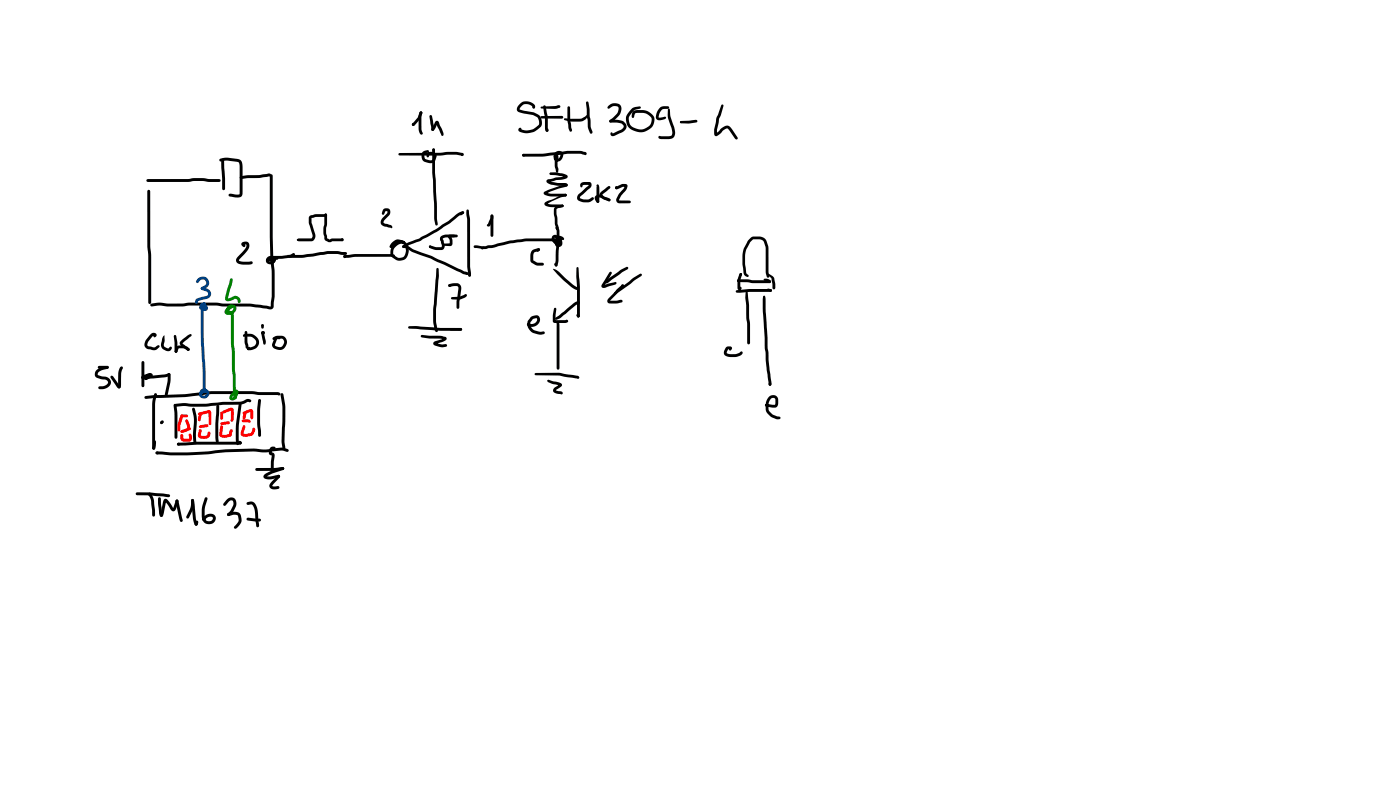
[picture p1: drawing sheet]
<svg xmlns="http://www.w3.org/2000/svg" width="337mm" height="190mm" viewBox="0 0 337 190" stroke-linecap="round" stroke-linejoin="round" font-family="sans-serif">
<g fill="#000">
<path d="M52.8 38.2l1.7-.3 2.5 .3a1.52 1.52 0 0 1 1.3 2l-.1 6.8-.3 .3-.6 .1-2-.2-.4-.3 .4-.4 2.3 .2v-6.8a.76 .76 0 0 0-.7-1l-2.4-.3-1.4 .2-.3-.1zM53.3 38.2l.2-.1 .4 .4 .2 6.9-.3 .3-.4-.3zM95.8 36.8l10-.1a11 11 0 0 1 5.6 .1l.1 .5-.4 .2-.2-.1v-.4l.1 .4a14.5 14.5 0 0 0-5.2 0h-9.7l-.3-.1zM101 26.9l.4-.1 .1 .3-.5 1.5-1.3 1.5-.6 .1v-.5l1.3-1.4zM100.9 26.9l.3-.1 .3 .3-.2 1v2.9l.4 1a.44 .44 0 0 1-.6 .3 .44 .44 0 0 1-.3-.5l-.2-.8v-2.9zM101.6 36.5l.6-.3 .8-.1 .1 .4-.7 .3a.88 .88 0 0 0 0 1.5l1 .2 .5-.1 .3-1.1-.9-.1-.2 .3a.35 .35 0 0 1-.5 .1 .35 .35 0 0 1 0-.5l.4-.5 1.1-.1a.98 .98 0 0 1 .8 1.2l-.2 .7a1.33 1.33 0 0 1-1.9 .7 1.61 1.61 0 0 1-1.3-2.4zM103.3 27.7l.2-.1 .3 .3 .5 2.4v1.1a.62 .62 0 0 1-.7-.3 .62 .62 0 0 1 0-.7l-.4-2.4zM104.7 29.2l.4-.2 .3 .2 1.1 2.4a.68 .68 0 0 1-.2 1.1l-.2-.1-1.1-2.4-.1-.6h.3l-.6 1.3a.51 .51 0 0 1-.4 .5 .51 .51 0 0 1-.5-.3l.3-.3-.2 .1zM104 35.7l.2-.1a.48 .48 0 0 1 .2 .8l-.2 .1a.52 .52 0 0 1-.2-.8zM125.6 37.1l4.8-.2 4.8-.5a15.3 15.3 0 0 1 5 0l.7 .3v.5l-.2 .1-.3-.3 .1 .2-1-.3h-3.1l-5.7 .7h-4.8l-.3-.1zM124.9 25.1a2.35 2.35 0 0 1 3.7 .5l-.1 .4-.2 .1-.2-.1-.1-.4a1.77 1.77 0 0 0-3.1 .6l.9 .4 2.5 .4 1 .5a2.29 2.29 0 0 1 .6 3 4.1 4.1 0 0 1-5.2 .9 .41 .41 0 0 1 .1-.6 .41 .41 0 0 1 .6 .2l-.2 .2v-.2a3.8 3.8 0 0 0 4.3-1 1.79 1.79 0 0 0-.6-2l-.8-.4-3.2-.6a.95 .95 0 0 1-.7-.8 .95 .95 0 0 1 .5-1zM130 25.7l3.7-.3a.63 .63 0 0 1 1 .2l-.3 .3-1 .3-3.2-.1-.2-.1z"/>
<path d="M130 28l5.1-.2 .3 .4-.3 .3h-4.9l-.3-.3zM130.7 25.4l.2-.1 .3 .3 .4 2.1 .1 3.4-.2-.1 .2 .1v.5a.53 .53 0 0 1-.5-.1 .53 .53 0 0 1-.2-.6v-2.7zM131.4 30.9a.39 .39 0 0 1 .5 .3 .39 .39 0 0 1-.4 .5l-.3-.3zM133.5 36.6a1.12 1.12 0 0 1 1.6-.1 1.12 1.12 0 0 1 0 1.6 1.1 1.1 0 0 1-1.9 .2 1.1 1.1 0 0 1 .9-1.7 .44 .44 0 0 1 .5 0 .44 .44 0 0 1 .2 .4l-1 .5v.5l.5 .1 .3-.4 .1-.7h-.7l-.2 .4 .1 .5h-.3v-.2l.2 .2 .2-.2v2.1l.3 .9-.1 .6-.3 .2-.2-.2-.3-1.3v-2.2a.5 .5 0 0 1 .7-.5 .5 .5 0 0 1 .1 .9 .57 .57 0 0 1-.8 .2 .57 .57 0 0 1-.3-.7l.1-.6zM135.6 28.5h4l1.4-.9 .2 .2-.4 .9-.8 .4-.9 .1a7.6 7.6 0 0 1-3.5-.4zM136.5 25.6l.2-.1 .3 .3 .1 3 .3 2.2a.39 .39 0 0 1 0 .5 .39 .39 0 0 1-.4 .1l-.3-.8-.3-2zM140.9 24.5l.3-.1 .3 .2 .5 4.3a4.4 4.4 0 0 0 .4 2.8l-.1 .3-.2 .1-.4-.3a5.6 5.6 0 0 1-.5-3.2zM146.2 25.5a1.87 1.87 0 0 1 3.2 .3 3.4 3.4 0 0 1-1.8 3.2l-.8 .4-.4-.3 .2-.3a3.7 3.7 0 0 0 2.1-2.6v-.3a.82 .82 0 0 0-1.2-.4l-1.2 .6-.3-.3zM146.5 28.9l1.4-.1a2.43 2.43 0 0 1 2.6 1 1.48 1.48 0 0 1-1.1 2.1l-1.6 .7a.58 .58 0 0 1-.8 0 .58 .58 0 0 1 0-.8l.3 .3 1.9-.9a.93 .93 0 0 0 .7-.9l-.4-.6-.4-.1-2.3-.2-.3-.1zM151.9 26.1l.6-.3 1.2-.2 .4 .2-.3 .3-1.4 .4-.8 .9a2.22 2.22 0 0 0 1.7 3.6 2.49 2.49 0 0 0 3.3-2.6l-.2-.3a2.67 2.67 0 0 0-1.8-1l-1.8 .1-.4 1.1-.3 .1a1.15 1.15 0 0 1 .8-1.9l1.7-.1a2.78 2.78 0 0 1 2.7 2.2 3.3 3.3 0 0 1-4.7 2.9 2.79 2.79 0 0 1-1.5-4.5zM158.7 25.8l1-.3h.9l.3 .3-.3 .4h-.9a1.98 1.98 0 0 0-1.4 2l1.6-.2 .2 .3a1.83 1.83 0 0 1-1.7 .6 .83 .83 0 0 1-.7-1.2l.4-1.1zM160.6 26.1h.2l.2 .2 .2 1.7 .6 1.9a3.1 3.1 0 0 1 .2 3l-.9 .5h-2.3a.41 .41 0 0 1-.4-.3 .41 .41 0 0 1 .2-.5l2.3 .1a.77 .77 0 0 0 .7-1.1l-1-3.3z"/>
<path d="M163.5 29.2l3.8-.4 .4 .3-.3 .3-1.9 .3-1.8-.1-.2-.1zM163.5 29.2h.4l.1 .2-.5 .1zM173.5 25.1l.3 .1 .1 .3-1 3.1-.5 2.6v1l-.3-.2 .7-.5a1.95 1.95 0 0 1 2.7-1l1.8 2.5v.4l-.3 .1-.3-.1-1.8-2.5h-.4l-.8 .6a2.54 2.54 0 0 1-1.7 1.2l-.3-.4v-1.2l.5-2.7zM35.3 43.1l9.9-.1 1.2-.2h2.4l1.5 .2h2.4l.4 .4-.4 .3h-2.4l-2-.2h-1.8l-1.3 .2h-9.7l-.2-.1zM35.5 45.7l.3-.1 .3 .3 .2 26.8-.3 .3-.4-.3v-11.4l-.2-2.1zM57.7 42.4l1.6-.3h3l2.3-.4 .4 .1 .2 .3-.3 .3-2.4 .3-2.9 .1-1.6 .2-.3-.1zM58.2 58.3a1.11 1.11 0 0 1 1.6 0 1.11 1.11 0 0 1-.1 1.6l-2.3 2.7 1.1 .3 1.9-.1 .3 .1v.4l-.9 .3-2.2-.1a.95 .95 0 0 1-.8-.7 .95 .95 0 0 1 .3-1l2-2.3 .1-.7h-.6l.1-.3 .3 .5-.1 .3a.64 .64 0 0 1-.7-.2 .64 .64 0 0 1 0-.8zM74.4 51.9l1.5-.4 2.3-.1-.2 .3 .3-.4 .3 .3-.3 .5h-2.3l-1.1 .3v1.2l.8 2.3a1.36 1.36 0 0 1-.9 2.1h-3a.36 .36 0 0 1-.4-.4 .36 .36 0 0 1 .4-.3h3l.3-.3v-.6l-.9-2.8v-1.3zM71.4 57.5l.2-.1 .2 .2-.2 .3-.2-.1zM78.1 51.4l.3-.1-.1 .3 .1-.3 .2 .3-.1 .3h-.4l.2-.3-.2 .3-.1-.3zM78.1 51.4l.2-.1 .3 .3-.2 4.2 .2 1.5 .5 .2 .7-.2h2.5l.2 .1v.5l-2.6 .1-.8 .2-1-.6-.4-1.8zM92.2 50.2a1.03 1.03 0 0 1 1.5 .2 1.03 1.03 0 0 1-.3 1.5l-1.2 1.4 .2 .4 .8 .1a1.18 1.18 0 0 1 1.1 .8l-.2 .2-1.1-.3a1.22 1.22 0 0 1-1.4-.6 1.22 1.22 0 0 1 .3-1.5l1.2-1.4v-.3h-.4l-.4 .9-.4-.1-.1-.2z"/>
<path d="M94.3 58.2l.7-.5 .6-.2a2.47 2.47 0 0 1 2.7 2.9 2.11 2.11 0 0 1-3.2 1.9l-.5-.3a1.96 1.96 0 0 1-.1-3.1 2.61 2.61 0 0 1 2.7-.9v.4l-.3 .1a2.37 2.37 0 0 0-2.4 2.6l1.2 .8 1-.1a1.39 1.39 0 0 0 .9-1.5l-.4-1.5-.7-.4-.7-.2-.9 .3-.7 .9-.2 .2-.3-.1v-.4zM96.8 59h1.2l1.4 .9 4.3 1.6 8.3 3.8a.44 .44 0 0 1 .5 .2 .44 .44 0 0 1-.2 .6l-1-.3-6.2-2.9a21.9 21.9 0 0 0-5.4-2.1l-2.1-1.2a.57 .57 0 0 1-.6 0 .57 .57 0 0 1-.2-.6zM103.3 59a.27 .27 0 0 1 .3 .2 .27 .27 0 0 1-.2 .3l-.3-.2zM103.2 59.1l.4-.1 1.2 .4h1.3l.1-.5-.4-1.4v-.4l.3-.4 1.1-.4 2.8 .1 .1 .3-.4 .3h-2.5l-.8 .3 .3 .8a1.25 1.25 0 0 1-.6 2h-1.4l-1-.4-.5-.2zM104 35.7l.2-.1 .4 .4v5.5l.4 7.3v3.7l.2 1.4-.3 .3-.3-.3a17.2 17.2 0 0 1-.3-5.4l-.4-7zM107.7 56.5l.4-.1h1l.4 .3-.4 .3h-.9l.1-.2a1.79 1.79 0 0 1 .1 2.3h-1.6l-.3-.3 .3-.3h1.4h-.1l-.1-.9a.89 .89 0 0 1-.3-1.1zM111 50.8l.2-.1 .4 .4-.8 .7-.2-.3zM96.8 59l1.3-.7 2.7-1 3.9-2.2 3.1-2 2.2-1.8 1.2-.6a.39 .39 0 0 1 .3 .5 .39 .39 0 0 1-.4 .3l-.7 .3-2.2 1.8-2.8 1.8-4.4 2.5-2.7 1-1.3 .7-.3-.3zM112.2 50.4l.2-.1 .3 .3 .3 2.1v11.4l.2 1.6-.1 .7-.2 .1-.4-.4-.2-2zM113.9 59l.7-.1 1.6 .3 .2 .3-.4 .3-1.8-.2-.4-.3zM118 51.6a.58 .58 0 0 1 .6 .3 .58 .58 0 0 1 0 .7l-.7 1.6a.4 .4 0 0 1-.5 .2 .4 .4 0 0 1-.3-.5l.3-.1h-.1l.6-1.3zM118 51.6l.3-.1 .3 .4v4.7l-.3 .3-.4-.3z"/>
<path d="M129.2 59.7l.3-.1 .3 .4a.59 .59 0 0 1-.8 .4l-.1-.2zM132.2 41.5l1.3-.1 1.1 .2a2.34 2.34 0 0 1 1.9 .8l-.3 .4-.8 .3-1.7 .2-1.8 .4 .1-.3a9.2 9.2 0 0 0 4 .6l.4 .2 .1 .3-.3 .3-.4-.3v.1a6 6 0 0 1-4.4-.8 .64 .64 0 0 1 .2-.7 .64 .64 0 0 1 .7-.1l3.6-.8v.4l-.9-.3-2.5-.3-.3-.1zM132.2 41.5h.2l.3 .2-.3 .3-.2-.1zM133.7 54.4l.2-.1a.47 .47 0 0 1 .4 .5 .47 .47 0 0 1-.4 .5 .52 .52 0 0 1-.2-.9zM115.8 59.3l2.8-.5 3.8-1 4.1-.5h6.3l1.3 .4h-.4l-.1 .2a.76 .76 0 0 1 1.1-.2 .76 .76 0 0 1 .1 1.1 1.6 1.6 0 0 1-1.7-.4 1.08 1.08 0 0 1-.5-1.1 1.08 1.08 0 0 1 .8-.9 1.79 1.79 0 0 1 1.5 2.8 1.01 1.01 0 0 1-1.3-.1 1.01 1.01 0 0 1-.3-1.2 1.18 1.18 0 0 1 1-1.3 1.18 1.18 0 0 1 1.3 .8l-.3 .3-.7-.4-.4 .1-.2 .4 .1 .9 .4-.1v-.2a1.27 1.27 0 0 0-1-1.3h-.2l.2 .7 1 .4-.1 .2-.4-.2 .3-.2a.56 .56 0 0 1-1 .1l-2.7-.1a15.5 15.5 0 0 0-5.2 .1l-2.8 .4-3.8 1-2.8 .4-.3-.1-.1-.2zM135 49.2l.4 .1v.4l-.5-.1zM133.3 49.8l.6-.3 1.3-.3 .3 .3a1.06 1.06 0 0 1-1.2 .5l-.5 .4 .3 3.5a.9 .9 0 0 1-.2 1.2l-.3-.3-.2-1-.3-2.5 .1-1.1zM131 48.6l3.9-1.8 1-.2 .3 .3-.1 .3-1.7 .4-3 1.5 .1-.2 .8 .2h2.9l.3 .4-.3 .3-3.4-.1-.8-.4-.1-.3zM135.7 46.6l.5 .1v.4h-.5zM130.8 46.2l3.8-1.6 1.6-.5 .2 .1a.47 .47 0 0 1 0 .6 .47 .47 0 0 1-.5 .1l-1.6 .4-3.1 1.3v-.4l1.2 .3h3.5l.3 .1v.5l-3.6 .1-1.4-.3a.53 .53 0 0 1-.4-.7zM139.6 44a2.69 2.69 0 0 1 2.5 0l.1 .5-.2 .5-2.4 2.1-.2 .5 .8 .3h1.2l1-.5 .4 .3-.1 .2-.8 .6-.5 .1h-1.3l-1-.4a.99 .99 0 0 1 0-1.6l2.3-2 .1-.3 .1 .1-1.5 .1-.3 .5a.65 .65 0 0 1-.2-1zM143.3 44.5l.2-.1a.53 .53 0 0 1 .6 .7v3.3l-.4 .4-.3-.4v-3.7l.2 .1z"/>
<path d="M143.2 47.1a1.55 1.55 0 0 1 1.7-.1l1.8 .8 .1 .2-.2 .3-.3 .1-2-.9h-.7l.3 .7-.2-.1 .4 .3a.55 .55 0 0 1-.7 .2 .55 .55 0 0 1-.3-.6l-.1-.5zM144.4 46.2l1-.8a1.01 1.01 0 0 1 1.3-.6l-.1 .5-1.9 1.4 .7 .7 1.3 .4v.5l-.3 .1-1.2-.5-.9-.7-.2-.5zM148 44.9l1.4-.6a.88 .88 0 0 1 1.4 .5l-.2 .8-1.3 1.4-.5 1.1 2.5 .1 .4 .3-.1 .2-2.7 .1a.81 .81 0 0 1-.7-1.1l.6-1.1 1.2-1.4 .2-.6 .1 .3h-.6l-1 .5a.42 .42 0 0 1-.6 0 .42 .42 0 0 1-.1-.5zM65 41.9l.2-.1 .4 .4v14.8l.1 5 .3 4v5.3l-.3 2.7a.94 .94 0 0 1-1.2 .3l-4.5-.7-12.3-.2-5.6 .2-3.9-.2-1.7 .2-.4-.3 .3-.4 1.8-.2 3.9 .2 3.3-.2h6.6l1.7 .2 6.6 .1 4.8 .6 .2-2.4v-5.2l-.3-3.9-.1-5.1zM64.3 61.8a1.15 1.15 0 0 1 1.3-.2 1.15 1.15 0 0 1 .6 1.2 .62 .62 0 0 1-1 .2 .62 .62 0 0 1 .3-1l.5-.3h.6l.4 .4-.1 .2-.8 .1-.3 .4-.3-.3 .2-.1-.1-.1-.3-.1-.5 .1-.2 .4 .8 .1-1.3-.1a.58 .58 0 0 1 .3-.6 .58 .58 0 0 1 .6-.1 .77 .77 0 0 1 1 .4 .77 .77 0 0 1-.4 1 1.05 1.05 0 0 1-1.4-.1 1.05 1.05 0 0 1 0-1.4zM69.1 61.2h3.6l4.2-.6a16.9 16.9 0 0 1 6.4 0v.5l-.2 .1-2-.2h-2.4l-6.2 .9h-3.1zM64.8 61.6l4.8-.4 1-.4 .3 .3-.1 .3-.8 .4-2.1 .4h-2.8l-.4-.4zM82.6 61.3l2.8-.3h8.7a.5 .5 0 0 1 .7 .2 .5 .5 0 0 1-.1 .7l-.3-.4 .1 .2h-9.1l-2.5 .2 .2-.1v-.3l.1 .2-.3 .3-.4-.3zM98.2 78.4l1.8-.1 5.8 .5h5l.3 .3-.3 .4h-5l-7.4-.5-.3-.3zM105 64.4h.4l.1 .2v1.6l-.5 6.8a18.3 18.3 0 0 0 0 5.5l.2 .6a.37 .37 0 0 1 0 .5 .37 .37 0 0 1-.4 .1l-.4-1.1a16.6 16.6 0 0 1-.1-5.4zM107.8 68.4a2.5 2.5 0 0 1 2.8 0l.3 .9-.5 3.2v1.4l-.3 .3-.3-.1a12 12 0 0 1 .4-4.5v-.5l-.3-.3-1.8 .1-.4-.3zM107.8 68.4h.6v.4l-.5 .1-.2-.3z"/>
<path d="M108.5 71.4l2-.1 1.4-.7 .3 .1a1 1 0 0 1-1.1 1.1l-.8 .2-1.6-.1-.2-.1zM108.1 78.9l2.7-.1 .3 .3-.3 .4-2.5-.1-.2-.1zM111.9 65.5l.4-.1 .3 .3a.38 .38 0 0 1-.5 .3 .38 .38 0 0 1-.2-.5zM112.7 65.7l.2-.1a.45 .45 0 0 1 .3 .4 .45 .45 0 0 1-.3 .5 .48 .48 0 0 1-.2-.8zM127.6 76.2a1.5 1.5 0 0 1 2-.1 1.79 1.79 0 0 1-.3 1.9 1.79 1.79 0 0 1-1.9 .4l-.8-.4 .3-.3 .7 .1a1.13 1.13 0 0 0 1.1-.2 1.13 1.13 0 0 0 .3-1.2l-.9 .2-.6 .8 .1 1.1 .9 .8 1.3 .4 .8-.1 .4 .3a1.57 1.57 0 0 1-1.8 .4l-.9-.3a2.35 2.35 0 0 1-1.4-2.8zM127.9 60.1l1.5-.5 .3 .1 .1 .5-1 .3a.73 .73 0 0 0-.6 .9v1.2l1 .5 1.5 .1v.5l-1.7 .1-1.3-.8-.2-.4v-1.4zM132.9 64.6a3.4 3.4 0 0 1 2.4 1.6l2.3 2.1 1.4 .8 .1 .2a.65 .65 0 0 1-1.2 0l-2.6-2.1zM133.7 54.4h.5l.3 1.1-.2 7.2a1.4 1.4 0 0 1-.6 1.3l-.3-.3 .2-1.1 .2-4.1zM133.3 63.3l.6 .2v.4h-.5zM133.3 74h.4v.2l-.1 2.9-.2-.2h3.1a.53 .53 0 0 1-.1 .6 .53 .53 0 0 1-.6 .1h-2.5a.67 .67 0 0 1-.4-1zM133.7 77.3a.54 .54 0 0 1 .7 .1 .54 .54 0 0 1 .1 .7v10.4l-.3 .3-.4-.3v-10.8l.2 .1-.3-.1zM133.6 76.3l4.8-3.8a.48 .48 0 0 1 .6-.1 .48 .48 0 0 1 .3 .5h-.5l.2 .1-.7 .4-3.6 3-1 .4-.3-.2z"/>
<path d="M138.6 75.5l.2-.1 .5 .3v.5a.47 .47 0 0 1-.6-.1 .47 .47 0 0 1-.1-.6zM138.6 64.2l.2-.1 .3 .3 .3 4.4v7.1l-.4 .4-.3-.4v-7l-.2-2.5zM146.5 65.4l.5-.1v.4l-1.8 3.1-.1-.3 1.2-.4 1.6-.4 .3 .3-.3 .3-2.2 .8a.62 .62 0 0 1-.8 0 .62 .62 0 0 1-.2-.8zM148.3 69.5l1.2-1.1h.4v.5l-3.3 3.3h1.5l1.2-.2 .4 .3a1.84 1.84 0 0 1-1.6 .6h-1.3a.66 .66 0 0 1-.8-.3 .66 .66 0 0 1 .2-.9zM145.6 67.5l3.6-2.7 1.5-.7 .3 .1 .1 .2-.2 .3-1.3 .7-2.8 2a1 1 0 0 1-1.2 .6zM147.7 70.2l4.6-3.5 1.6-.9h.3v.5l-6.2 4.4h-.4zM176.9 69.8l3.4-.4h4.9l.4 .4-.4 .3h-5.1l-2.3 .2-.9-.1zM177.3 67.2l2.3-.1 1.3 .2h4.1l.4 .4-.4 .3h-4.2l-1.2-.2h-2.1l-.3-.4zM177.8 65.7l.3-.1 .3 .3-.4 1.5v1.8h-.4l.2-.3a.42 .42 0 0 1 .5 .4 .42 .42 0 0 1-.4 .5l-.4-.2-.2-.4v-1.9zM180.4 57.2l.6-.4h1.6a1.8 1.8 0 0 1 1.7 1.3l.4 1.3v6l.3 1-.4 .3-.2-.1-.3-1.1v-5.9l-.4-1.3a1.1 1.1 0 0 0-1.1-.8h-1.6l-.7 .8-.8 1.4a7.7 7.7 0 0 0-.2 4.6l.1 1.3 .6 .7-.1 .2-.7-.1-.4-.6a14.7 14.7 0 0 1-.1-5.6l1-2.2zM179.3 70.1l.2-.1 .2 .2 .6 7.6v4.6l-.3 .3-.4-.3v-4.6l-.4-6.3zM183.5 71.1h.4v.2l-.2 .2-.2-.2z"/>
<path d="M183.5 71.1h.4l.1 .8 .5 11.7 .9 8.3v.5h-.3h.3l-.1 .2-.2 .1-.3-.3h.3h-.3l-1-8.7-.4-8.9v-2.9zM183.6 67l1.1 .1a.51 .51 0 0 1 .5 .3 .51 .51 0 0 1-.2 .6l-.3-.3 .1 .2-1.2-.5zM184.7 65.9l.2-.1 .8 .5 .4 .5 .3 2.4-.4 .3-.3-.3-.2-2.3-.8-.7zM184.5 69.4l.9 .1 .1 .5-.3 .1-.6-.3zM34.8 95.2l2.2-.3 8.5-.3a54.2 54.2 0 0 1 11.6-.6l9.7 .2a.55 .55 0 0 1 .5 .7l-10.2-.2a54.9 54.9 0 0 0-12.6 .7l-7.4 .2-2 .2-.3-.1zM37.2 94.5h.4l.1 .3-.4 2.1v10.8l-.4 .3-.3-.4v-8.1a9.9 9.9 0 0 1 .6-5zM42 97.1l1.9-.3 5.6 .2 4-.5h4.2l1.9-.7 .6 .2 .2 .3a.58 .58 0 0 1-.8 .2l-1.9 .7h-4.1l-4.1 .5-5.2-.2-2 .2-.2-.1zM41.8 97.1l.3-.1 .3 .3 .2 2 .1 5.8-.4 .3-.3-.3zM46.3 98l.2-.1 .4 .3a15.3 15.3 0 0 1 .2 6.6l.1 1.4-.3 .4-.4-.3-.1-2.5a10.8 10.8 0 0 0-.2-5.4zM52.1 97.3h.5l.1 .3-.2 4.2 .1 4.2-.4 .4-.3-.3-.1-1v-3.3zM57.5 96.9h.5l.1 .2-.7 5.2 .1 4.3-.1 .2-.5 .1a13.3 13.3 0 0 1-.2-5zM62.2 95.9h.4l.2 .3-.3 2.6 .3 5.8-.4 .3-.3-.3-.3-2.9v-3.6z"/>
<path d="M67.5 94.5l.3-.1 .3 .3 .5 3.1-.2 8.3 .2 1.7-.4 .3-.3-.3-.2-1.7 .2-8.3-.5-3zM101.2 80.5l2.7 .2a5.5 5.5 0 0 1 2.8 .2 .54 .54 0 0 1 .7 .5 .54 .54 0 0 1-.6 .5l-2 .7-.1-.3 1.5 .4 1-.1 .3 .4-.3 .3-1.1 .1-1.4-.4a.53 .53 0 0 1-.6-.4 .53 .53 0 0 1 .5-.6l2.2-.8 .1 .4-.4-.1a6.5 6.5 0 0 0-3.2-.2l-1.9-.2-.3-.3zM128.6 89.7l5.7-.2 4.5 .8a.45 .45 0 0 1 .4 .6l-.3 .1-4.6-.8h-5.5l-.3-.3zM131.6 91.3l.3-.1 .9 .4a3.1 3.1 0 0 1 2.3 .8l-.2 .5-1.3 .8 1.2 .3a.46 .46 0 0 1 .4 .7l-1.2-.1a.83 .83 0 0 1-.8-.3 .83 .83 0 0 1-.2-.8l1.5-1.2v.3l-1.9-.4-.9-.4-.2-.3zM174.5 83.4l.6-.2a.58 .58 0 0 1 .8 .2 .58 .58 0 0 1-.4 .9l-.2-.3 .1-.4 .1 .3h-.5l-.3 .9 .7 .3h1.5l1.3-.7a.56 .56 0 0 1 .2 .6 .56 .56 0 0 1-.4 .4l-1 .3-1.3 .1a1.36 1.36 0 0 1-1.7-.9l.1-.6zM184.9 95.3a1.25 1.25 0 0 1 1.4-.3 1.25 1.25 0 0 1 .8 1.1v.7a1.06 1.06 0 0 1-.4 1 1.06 1.06 0 0 1-1.1 .1l-1.4-.2-.3-.3 .1-.3 .3-.1 2 .2 .1-1.2-.4-.4a1.17 1.17 0 0 0-1.2 1.3v1.4l.2 .5 .8 .8 1.8 .6v.2a1.07 1.07 0 0 1-1.4 .1l-.9-.4-.7-.7a3.5 3.5 0 0 1 .3-4.1zM184.9 91.9l.2-.1a.48 .48 0 0 1 .3 .4 .48 .48 0 0 1-.3 .5 .5 .5 0 0 1-.2-.8zM32.7 118.4l3.2-.1 3.3 .2 1.4 .2 .3 .4-.4 .3-4.6-.4h-2.9l-.4-.4zM35.8 118.5l.2-.1a3.7 3.7 0 0 1 1.1 3.1l.2 2.3-.4 .3-.3-.3-.2-2.6a3.5 3.5 0 0 0-.6-2.2zM36.9 105.9h.5l.1 .2-.2 1.6-.3 .3-.4-.3zM37.5 108.6l1.4-.1a36.2 36.2 0 0 0 7.4 .1l3.9-.2a51.4 51.4 0 0 1 10.7-.6l2.9 .2 4.1-.5 1.3 .4 .2 .3-.3 .4-1.4-.4-3.8 .5-3-.2a51.1 51.1 0 0 0-10.7 .6l-3.9 .2a36.6 36.6 0 0 1-7.4-.1l-1.4-.1zM38.1 119.5l.2-.1 .4 .4 .3 3.8-.1-.1 .2 .3-.3 .4-.4-.3-.2-.6-.2-2.4z"/>
<path d="M42.6 106.5l4.7-.4h10.5l.3 .3-.2 .3-.3 .1h-10.3l-4.4 .3-.3-.2zM46 120h.5l.2 .4 .4 4.2 .4 1.3-.4 .4-.3-.3-.4-1.3-.5-4.5zM49.3 119.5h.5l.1 .3-.6 2.1-.1 2a1.02 1.02 0 0 0 .7 1.3 1.02 1.02 0 0 0 1.3-.8 .92 .92 0 0 0-1.4-.1l-.8 .9a.61 .61 0 0 1-.3-.6 .61 .61 0 0 1 .4-.5 1.54 1.54 0 0 1 1.6-.7 1.54 1.54 0 0 1 1.2 1.2 1.73 1.73 0 0 1-2.1 1.3 1.73 1.73 0 0 1-1.3-2l.1-2.2zM57.4 106l.2-.1 .4 .2 .1 .3-.1 .2-.2 .1-.4-.2-.1-.3zM39.4 120a.66 .66 0 0 1 1.1 .3l1.2 1.9h-.1l.7-2.1a.45 .45 0 0 1 .5 .2 .45 .45 0 0 1 0 .5 2.93 2.93 0 0 1-.9 2h-.4l-.4-.3-1.4-2 .3-.1-.5 2.3a1.54 1.54 0 0 1-.6 1.5l-.4-.1-.1-.3 .3-.3-.1 .1zM42.3 120.1l.2-.1 .4 .3 1 4.7-.1 .3-.2 .1-.3-.3-.2-.5-.9-4.2zM46.1 119.9l.4 .1 .1 .2-.1 1.7-1.1 2.5-.3 .2-.2-.1-.1-.4 .9-2zM47.1 125.1l.2-.1a.6 .6 0 0 1 .3 .8 .6 .6 0 0 1-.7 .4l-.1-.3zM54.6 120a1.34 1.34 0 0 1 1.7-.3 1.34 1.34 0 0 1 .5 1.8l-.1 .2a4.1 4.1 0 0 1-1.5 2.1l-.2 .2-.3-.2a1.12 1.12 0 0 1 .7-1.1l.7-1.7a.59 .59 0 0 0-.1-.7 .59 .59 0 0 0-.8 0l-.9 1.1h-.6v-.4zM54.7 123.4l1.4-.4 1.4 .2 .4 .7 .2 1.2-.2 .5a1.63 1.63 0 0 1-1.6 1.3l-.1-.2 .2-.3 1-1.2-.2-1.3-.2-.2-.7-.1-1.4 .4-.3-.4zM59.3 120.7l1.3-.2 .8 .6a5.1 5.1 0 0 1 .6 2.7l.3 2.5-.4 .4-.3-.4-.6-4.4-.4-.7h-1.3zM59.3 124.5l2.4 .1a.76 .76 0 0 1 1.1 .3 .92 .92 0 0 1-1.3 .4l-1.9-.3-.4-.3z"/>
<circle cx="99.3" cy="29.9" r=".33"/>
<circle cx="101.2" cy="27.1" r=".34"/>
<circle cx="125.8" cy="37.3" r=".34"/>
<circle cx="128.3" cy="25.7" r=".33"/>
<circle cx="82.3" cy="57.5" r=".35"/>
<circle cx="97" cy="58.2" r=".32"/>
<circle cx="103.4" cy="59.3" r=".29"/>
<circle cx="148.2" cy="45.1" r=".33"/>
<circle cx="104.9" cy="79.6" r=".27"/>
<circle cx="139" cy="75.9" r=".33"/>
<circle cx="139.1" cy="72.7" r=".32"/>
<circle cx="149.7" cy="68.6" r=".3"/>
<circle cx="177.5" cy="67.4" r=".34"/>
<circle cx="178.1" cy="65.9" r=".3"/>
<circle cx="185.2" cy="69.8" r=".33"/>
<circle cx="36" cy="118.7" r=".36"/>
<circle cx="36" cy="118.7" r=".35"/>
<circle cx="37" cy="107.7" r=".35"/>
<circle cx="37.7" cy="108.8" r=".37"/>
<circle cx="42.9" cy="106.7" r=".37"/>
<circle cx="57.8" cy="106.4" r=".36"/>
<circle cx="42.5" cy="120.4" r=".35"/>
<circle cx="47.2" cy="125.9" r=".35"/>
<circle cx="55" cy="123.6" r=".35"/>
</g>
<g fill="#000">
<path d="M38.7 101.2l.1-.1 .5 .5-.4 .2-.2-.1z" fill-rule="evenodd"/>
<circle cx="38.8" cy="101.5" r=".38"/>
<circle cx="39" cy="101.3" r=".35"/>
</g>
<g fill="#f00">
<path d="M43.5 99.7l1.4-.1 .3 .3-.3 .4h-1.2l-.3-.4z"/>
<path d="M43.5 99.6l.5 .1 .1 .3-.7 2.1v1.2l-.4 .4-.3-.4v-1.1z"/>
<path d="M44.6 100.8h.5l.4 1 .2 .9-.4 .4-.3-.4-.5-1.5z"/>
<path d="M43.5 104.4h.5l.1 .9 1.3 .1v-1.2a.64 .64 0 0 1 .7 .3 .64 .64 0 0 1 .1 .7 .8 .8 0 0 1-1 .9h-.4a1.05 1.05 0 0 1-1.4-.9z"/>
<path d="M47.9 99.4h.5l.1 .3-.2 1.2-.4 .3-.3-.3z"/>
<path d="M47.6 99.2l2-.6a.8 .8 0 0 1 1 .1 .8 .8 0 0 1 .2 .9v2.2l-.3 .3-.4-.3-.1-2.7 .2 .1-2.3 .6-.2-.1z"/>
<path d="M47.9 102.3l1.9-.4 .3 .4-.3 .3-1.7 .2-.2-.1z"/>
<path d="M47.9 103.2h.5l.1 .2-.2 1.1 .1 .2 1.3-.1 .3-.8a.53 .53 0 0 1 .6 .2 .53 .53 0 0 1-.1 .7 1.22 1.22 0 0 1-1.2 .7h-.3a1.02 1.02 0 0 1-1.1-.2 1.02 1.02 0 0 1-.3-1z"/>
<path d="M53 99l.3-.1 .3 .3v1.3l-.3 .4-.4-.4z"/>
<path d="M53.5 98.8l1.5-.7a.71 .71 0 0 1 .8-.1 .71 .71 0 0 1 .4 .7v2.1a.47 .47 0 0 1-.7 .4v-2.6h.1l-1.8 .7-.3-.1z"/>
<path d="M53 101.6l1.9-.4 .4 .4-.4 .3-1.6 .2-.3-.1z"/>
<path d="M53.1 102.2h.4l.1 .3-.1 1.9 .7 .1 1-.3-.2 .1 .3-1 .3-.2a.72 .72 0 0 1 .1 1.1v.3a2.51 2.51 0 0 1-2.2 .6 .83 .83 0 0 1-.8-1z"/>
<path d="M58.4 99l1.4-.6a.7 .7 0 0 1 .8-.1 .7 .7 0 0 1 .3 .8v1.3l-.4 .3-.3-.3v-1.5l.1 .1-1.6 .6-.3-.1z"/>
<path d="M58.2 100.8h1.3a.55 .55 0 0 1 .7 .7l-1.8-.1-.3-.3z"/>
<path d="M58.5 102.2h.4l.1 .3-.4 1.6 .1 .1 1.6-.2 .5-1.2a.54 .54 0 0 1 .6 .3 .54 .54 0 0 1-.2 .7l-.5 .8-1.1 .3a1.17 1.17 0 0 1-1.8-.8z"/>
</g>
<g fill="#f00">
<path d="M43.6 103.3l.9-.2 .4 .3-.3 .4-.8 .2z" fill-rule="evenodd"/>
<path d="M44.2 103.2l1.3-.6 .3 .1 .1 .3-.2 .3-1.1 .5-.3-.1z" fill-rule="evenodd"/>
<path d="M58.6 99.2l.6 .1-.1 .6-.3 .3-.4-.4z" fill-rule="evenodd"/>
<path d="M58.6 99.5l.4 .1 .1 .2-.1 .7-.3 .2-.4-.3z" fill-rule="evenodd"/>
<circle cx="43.7" cy="103.7" r=".35"/>
<circle cx="58.9" cy="99.2" r=".35"/>
</g>
<g fill="#000">
<path d="M23.6 88l2.1-.1 .4 .3-.3 .4h-2l-.3-.4zM23.1 89l1.2-.7 1.5-.4 .2 .1 .1 .2-.2 .4-1.2 .3a1.07 1.07 0 0 0-1.2 1.2l.9 .3a2.01 2.01 0 0 1 2.3 1.2 1.81 1.81 0 0 1-2.1 1.9h-.6l-.4-.4 .4-.3h.6a1.08 1.08 0 0 0 1.3-1.1l-.5-.5-1.7-.3a1.11 1.11 0 0 1-.9-.8 1.11 1.11 0 0 1 .3-1.1zM26.6 90.3l.3-.1 .3 .2 1.6 2.3-.2-.1 .3 .1a.44 .44 0 0 1-.4 .6 .44 .44 0 0 1-.5-.4l-1.4-2.1zM28.9 88.2l.3-.2 .4 .4-.5 1.3v2.7a.57 .57 0 0 1-.1 .7 .57 .57 0 0 1-.6 .1v-3.5zM34.1 86.8l.3-.1 .3 .4v5.6l-.3 .3-.4-.3zM34 90.4a.79 .79 0 0 1 .9-.4 .79 .79 0 0 1 .6 .8 .54 .54 0 0 1-.9 .2 .54 .54 0 0 1 .3-.9 1.12 1.12 0 0 1 1.8 0l-.2 .4-1.1 .7-.4-.1v-.5l1.1-.6v.3l-.9 .5-.1-.2-.3 .1 .1-.2 .1 .2-.8 .3-.3-.3zM40.4 89.7l.2-.1a.63 .63 0 0 1 .4 .8l-.1 1.5-.6 3-.3 .2-.4-.3 .6-3zM35 90.6l1-.3 3.8-.4a.77 .77 0 0 1 1.2 .1l-.1 .2-1 .4-4.6 .6-.3-.1zM61.5 112.5l5.8-.3a.55 .55 0 0 1 .7 0 .55 .55 0 0 1 .2 .6l-2.2 .3h-4.3l-.2-.1zM65 107.5a.82 .82 0 0 1 1.3 .1l-.1 .3-.7 .1-.2 .8-.1-.1 .6 .2 .2 .5-.2 3.7-.4 .4-.3-.4v-2.2l.3-1.5h-.4a1.21 1.21 0 0 1 0-1.9zM66.8 114.2h.4l.1 .4-1.9 2.1 .4 .2 1-.1 .4 .3a1.65 1.65 0 0 1-1.7 .4 .84 .84 0 0 1-.7-.6 .84 .84 0 0 1 .2-.9zM63.5 114l1.7-.9 2.8-.9 .2 .1 .1 .3-.2 .3-2.7 .9-1.4 .8v-.3l.9 .2 2-.4 .4 .1-.1 .5-.7 .2a3.4 3.4 0 0 1-3.1-.1l-.1-.4z"/>
<circle cx="25.8" cy="88.2" r=".35"/>
<circle cx="67" cy="114.4" r=".35"/>
<circle cx="68" cy="112.6" r=".35"/>
</g>
<g fill="#004080">
<path d="M48.8 72.7l.3-.1a.46 .46 0 0 1 .3 .6 .46 .46 0 0 1-.6 .3z"/>
<path d="M48.2 73a1.06 1.06 0 0 1 1.5 .2 1.06 1.06 0 0 1-.2 1.5 .85 .85 0 0 1-.9-.4 .85 .85 0 0 1 0-1l.2-.5 .5-.1v1.4l-.4-.6-.4 .3 .3 .3 .2 .5v8.2l.4 6.5v4a.67 .67 0 0 1 .2 .8 .67 .67 0 0 1-.7 .3l-.3 .4 .1 .1 .4 .1 .4-.2 .2-.4-.5-.3a.4 .4 0 0 0-.4 0 .4 .4 0 0 0-.2 .4l-.1 .2a.51 .51 0 0 1-.6-.3 .51 .51 0 0 1 .2-.6 1.22 1.22 0 0 1 2 0 1.22 1.22 0 0 1-.5 1.9 1.22 1.22 0 0 1-1.7-1 1.17 1.17 0 0 1 1.2-1l-.1 .3-.3-.7v-3.9l-.4-6.6-.1-8.4a.89 .89 0 0 1 0-1.4z"/>
<path d="M47.5 67a1.56 1.56 0 0 1 2.6 .3 1.56 1.56 0 0 1-1.3 2.2l-.2 .1a.47 .47 0 0 1-.2-.6 .47 .47 0 0 1 .5-.3l.7-.6-.3-.7-.3-.2h-.6l-1 .8-.3-.3z"/>
<path d="M48.4 69l.2-.1 1.3 .5a1.26 1.26 0 0 1 .8 1.3 1.26 1.26 0 0 1-1.1 1.1l-1.9 .5-.2 .6a.51 .51 0 0 1-.6-.2 .51 .51 0 0 1 .1-.6l.3-.4 2.3-.6 .4-.3v-.4l-.2-.3-1.4-.5z"/>
<circle cx="49.1" cy="73" r=".35"/>
<circle cx="48.6" cy="69.3" r=".36"/>
</g>
<g fill="#008000">
<path d="M55.4 66.9l.5 .1 .1 .3-1.3 4.4 1.4-.5a1.24 1.24 0 0 1 1.3 .2 1.24 1.24 0 0 1 .3 1.3l-.2 .1-.4-.3a.63 .63 0 0 0-.6-.7l-1 .5a.85 .85 0 0 1-1.1 0 .85 .85 0 0 1-.2-1.1z"/>
<path d="M54.8 73.5a1.12 1.12 0 0 1 1.5-.3 1.12 1.12 0 0 1 .4 1.5 1.61 1.61 0 0 1-2.7 .4v-.5l.5-.6 .9-.6 .5 .1 .1 .2-.2 .3-1.2 .9a1.19 1.19 0 0 0 1.5-.7 .48 .48 0 0 0-.7-.3 .48 .48 0 0 0-.1 .8l.6 .3 .2 .3 .1 2.3a29.4 29.4 0 0 0 .2 6.9l.1 4.3 .2 1.6v3.3l.2 .9v1l-.3 .3-.4-.3-.2-1.9-.3-9.4a25.3 25.3 0 0 1-.2-6.7v-2.1l-.4-.2a1.11 1.11 0 0 1-.3-1.8z"/>
<path d="M56.1 93.9a.69 .69 0 0 1 1-.2 .69 .69 0 0 1 .1 1l-.2 .5a1.09 1.09 0 0 1-.6 .9 1.09 1.09 0 0 1-1.1-.2 1 1 0 0 1 .2-1.3 1 1 0 0 1 1.3 0v.1a1.03 1.03 0 0 1-.2 1.2l-.4-.3v-.6l-.4 .5a1.57 1.57 0 0 0 .8-1.4l.3 .2a.58 .58 0 0 1-.9-.1z"/>
</g>
<g fill="#000">
<path d="M58.9 79.6l.2-.1 .4 .3v2.6a1.09 1.09 0 0 1-.1 1.4l-.4-.4-.2-1.1zM62.9 79.7l.2-.1 .3 .2 .5 2.1v.6l-.3 .3-.3-.3-.5-2.5zM36.2 80.3a.72 .72 0 0 1 .9-.4 .72 .72 0 0 1 .4 1l-.3 .2-.2-.1v-.6v.3l-.3 .1-1.1 1.3-.2 .7 .3 .4 1.2 .3 .5-.1a.58 .58 0 0 1 .4-.4 .58 .58 0 0 1 .6 .2 1.54 1.54 0 0 1-2.1 .8 1.35 1.35 0 0 1-1.5-.8 1.35 1.35 0 0 1 .3-1.6zM39.5 80.5v2.7l.9 .5 .6-.5a.57 .57 0 0 1 .3 .6 .57 .57 0 0 1-.4 .5l-.7 .1-.8-.4a1.39 1.39 0 0 1-.5-2l.2-.9zM42.5 83.2l1.2-.2a1.78 1.78 0 0 1 1.9 .9l-.3 .4-1-.6h-1.3l-.4 .9-.3 .1-.3-.3zM41.9 80.5h.2l.3 .2 .2 1.6v2.1l-.3 .3-.3-.3zM43.3 82l1.3-1a1.32 1.32 0 0 1 1.4-.7l-.1 .5-2.1 1.7 1.7 1.2v.5a.96 .96 0 0 1-1.2-.5l-.4-.4a.86 .86 0 0 1-.6-1.3zM58.5 80.4l.4-.2h1.3a2 2 0 0 1 1.8 1.1 2 2 0 0 1-.3 2.2l-.3 .2a2.53 2.53 0 0 1-1.9 .4l-.1-.3v-.2l1.8-.5a1.2 1.2 0 0 0-.6-2.1l-1.8-.2 .1-.1-.3 .2-.2-.3zM59.5 83.5l.3-.2 .2 .1 .1 .2-.2 .4h-.5zM59.4 83.5h.3l.3 .1-.1 .4-.2 .1-.3-.2zM65.6 81.1l.9-.4h1.1a1.73 1.73 0 0 1 1.3 2.1 1.73 1.73 0 0 1-2.1 1.2 1.41 1.41 0 0 1-1.4-1l.3-1.1a1.07 1.07 0 0 1 1.7-.9l-.1 .4-.2 .1-.3-.4 .2 .3-.4 .2-.5 1.3 .2 .3 .8 .2h.5l.3-.3a1.12 1.12 0 0 0 .1-1.6l-1.3-.2-.9 .4-.3-.4z"/>
<circle cx="63.1" cy="79.9" r=".32"/>
<circle cx="42.3" cy="84.4" r=".34"/>
<circle cx="45.3" cy="84" r=".33"/>
</g>
<g fill="#000">
<path d="M62.9 78l.2-.1 .3 .3v.5l-.3 .3-.3-.3z" fill-rule="evenodd"/>
<path d="M63 79.8l.7 .1-.4 .4-.2-.1z" fill-rule="evenodd"/>
<circle cx="63.1" cy="78.2" r=".32"/>
<circle cx="63.3" cy="79.8" r=".3"/>
<circle cx="63.3" cy="80" r=".33"/>
</g>
</svg>
